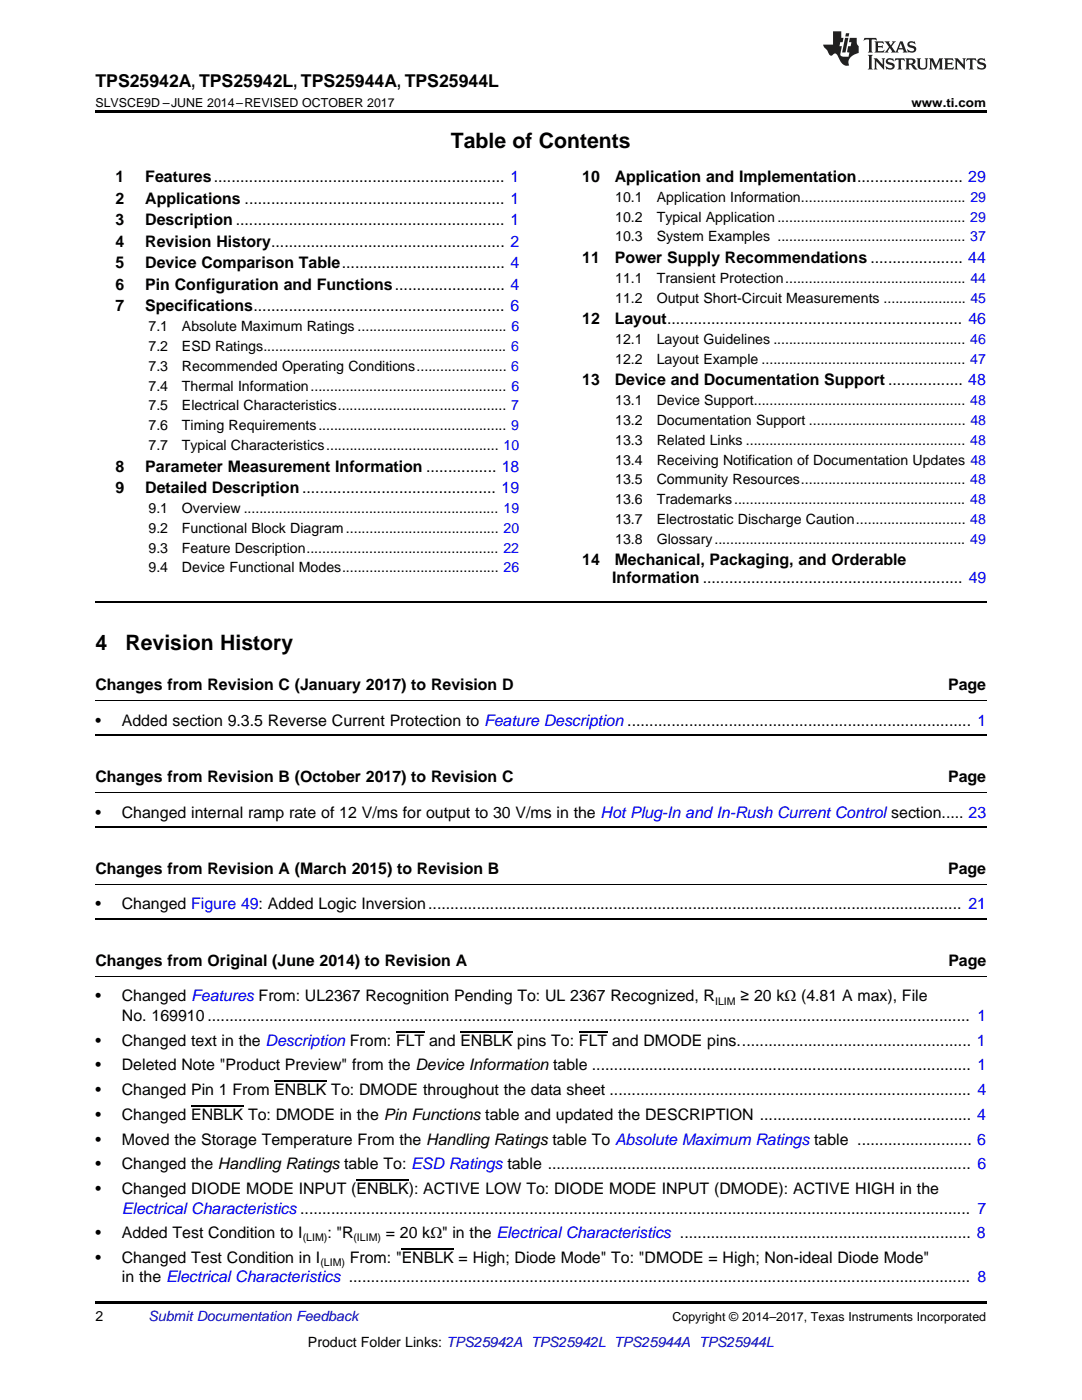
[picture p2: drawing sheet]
<svg xmlns="http://www.w3.org/2000/svg" width="216mm" height="279mm" viewBox="0 0 216 279" stroke-linecap="round" stroke-linejoin="round" font-family="sans-serif">
<defs><g id="words">
<g font-size="4.2">
<text x="90" y="29.6">Table of Contents</text>
<text x="19" y="129.6">4</text>
<text x="25" y="129.6">Revision History</text>
</g>
<text font-size="3.5" x="19" y="17.3">TPS25942A, TPS25942L, TPS25944A, TPS25944L</text>
<g font-size="3.2">
<text x="23" y="36.3">1</text>
<text x="23" y="40.6">2</text>
<text x="29" y="36.3">Features.................................................................. 1</text>
<text x="29" y="40.6">Applications ........................................................... 1</text>
<text x="116.2" y="36.3">10</text>
<text x="122.7" y="36.3">Application and Implementation........................ 29</text>
<text x="23" y="44.9">3</text>
<text x="29" y="44.9">Description ............................................................. 1</text>
<text x="23" y="49.2">4</text>
<text x="23" y="53.6">5</text>
<text x="29" y="49.2">Revision History..................................................... 2</text>
<text x="29" y="53.6">Device Comparison Table..................................... 4</text>
<text x="116.2" y="52.5">11</text>
<text x="122.7" y="52.5">Power Supply Recommendations ..................... 44</text>
<text x="23" y="57.9">6</text>
<text x="29" y="57.9">Pin Configuration and Functions......................... 4</text>
<text x="23" y="62.2">7</text>
<text x="29" y="62.2">Specifications......................................................... 6</text>
<text x="116.2" y="64.7">12</text>
<text x="122.7" y="64.7">Layout................................................................... 46</text>
<text x="116.2" y="76.9">13</text>
<text x="122.7" y="76.9">Device and Documentation Support ................. 48</text>
<text x="23" y="94.1">8</text>
<text x="29" y="94.1">Parameter Measurement Information ................ 18</text>
<text x="23" y="98.4">9</text>
<text x="29" y="98.4">Detailed Description............................................ 19</text>
<text x="116.2" y="112.8">14</text>
<text x="122.7" y="112.8">Mechanical, Packaging, and Orderable</text>
<text x="122.2" y="116.3">Information ........................................................... 49</text>
<text x="19" y="137.8">Changes from Revision C (January 2017) to Revision D</text>
<text x="189.2" y="137.8">Page</text>
<text x="19" y="144.8">•</text>
<text x="24.3" y="144.8">Added section 9.3.5 Reverse Current Protection to Feature Description .............................................................................. 1</text>
<text x="19" y="156.1">Changes from Revision B (October 2017) to Revision C</text>
<text x="189.2" y="156.1">Page</text>
<text x="19" y="163.2">•</text>
<text x="24.3" y="163.2">Changed internal ramp rate of 12 V/ms for output to 30 V/ms in the Hot Plug-In and In-Rush Current Control section..... 23</text>
<text x="19" y="174.4">Changes from Revision A (March 2015) to Revision B</text>
<text x="189.2" y="174.4">Page</text>
<text x="19" y="181.5">•</text>
<text x="24.3" y="181.5">Changed Figure 49: Added Logic Inversion......................................................................................................................... 21</text>
<text x="19" y="192.8">Changes from Original (June 2014) to Revision A</text>
<text x="189.2" y="192.8">Page</text>
<text x="19" y="199.8">•</text>
<text x="24.3" y="199.8">Changed Features From: UL2367 Recognition Pending To: UL 2367 Recognized, R</text>
<text x="24.3" y="203.7">No. 169910 ............................................................................................................................................................................. 1</text>
<text x="147.7" y="199.8">≥ 20 kΩ (4.81 A max), File</text>
<text x="19" y="208.7">•</text>
<text x="24.3" y="208.7">Changed text in the Description From: FLT and ENBLK pins To: FLT and DMODE pins..................................................... 1</text>
<text x="19" y="213.6">•</text>
<text x="24.3" y="213.6">Deleted Note &quot;Product Preview&quot; from the Device Information table ...................................................................................... 1</text>
<text x="19" y="218.5">•</text>
<text x="24.3" y="218.5">Changed Pin 1 From ENBLK To: DMODE throughout the data sheet .................................................................................. 4</text>
<text x="19" y="223.5">•</text>
<text x="24.3" y="223.5">Changed ENBLK To: DMODE in the Pin Functions table and updated the DESCRIPTION ................................................ 4</text>
<text x="19" y="228.4">•</text>
<text x="19" y="233.4">•</text>
<text x="24.3" y="228.4">Moved the Storage Temperature From the Handling Ratings table To Absolute Maximum Ratings table .......................... 6</text>
<text x="24.3" y="233.4">Changed the Handling Ratings table To: ESD Ratings table ................................................................................................ 6</text>
<text x="19" y="238.3">•</text>
<text x="24.3" y="238.3">Changed DIODE MODE INPUT (ENBLK): ACTIVE LOW To: DIODE MODE INPUT (DMODE): ACTIVE HIGH in the</text>
<text x="19" y="247.1">•</text>
<text x="24.3" y="247.1">Added Test Condition to I</text>
<text x="65.3" y="247.1">: &quot;R</text>
<text x="77" y="247.1">= 20 kΩ&quot; in the Electrical Characteristics .................................................................. 8</text>
<text x="19" y="252.1">•</text>
<text x="24.3" y="252.1">Changed Test Condition in I</text>
<text x="24.3" y="255.9">in the Electrical Characteristics ............................................................................................................................................. 8</text>
<text x="69.8" y="252.1">From: &quot;ENBLK = High; Diode Mode&quot; To: &quot;DMODE = High; Non-ideal Diode Mode&quot;</text>
</g>
<text font-size="3.2" fill="#00f" x="24.3" y="242.2">Electrical Characteristics ........................................................................................................................................................ 7</text>
<g font-size="2.8">
<text x="122.8" y="40.3">10.1</text>
<text x="131" y="40.3">Application Information.......................................... 29</text>
<text x="122.8" y="44.2">10.2</text>
<text x="131" y="44.2">Typical Application ................................................ 29</text>
<text x="122.8" y="48.2">10.3</text>
<text x="131" y="48.2">System Examples ................................................ 37</text>
<text x="122.8" y="56.4">11.1</text>
<text x="131" y="56.4">Transient Protection.............................................. 44</text>
<text x="122.8" y="60.4">11.2</text>
<text x="131" y="60.4">Output Short-Circuit Measurements ..................... 45</text>
<text x="29.6" y="66.1">7.1</text>
<text x="29.6" y="70.1">7.2</text>
<text x="36.3" y="66.1">Absolute Maximum Ratings ...................................... 6</text>
<text x="36.3" y="70.1">ESD Ratings.............................................................. 6</text>
<text x="122.8" y="68.7">12.1</text>
<text x="131" y="68.7">Layout Guidelines ................................................. 46</text>
<text x="29.6" y="74">7.3</text>
<text x="29.6" y="78">7.4</text>
<text x="36.3" y="74">Recommended Operating Conditions....................... 6</text>
<text x="36.3" y="78">Thermal Information.................................................. 6</text>
<text x="122.8" y="72.6">12.2</text>
<text x="131" y="72.6">Layout Example .................................................... 47</text>
<text x="29.6" y="81.9">7.5</text>
<text x="36.3" y="81.9">Electrical Characteristics........................................... 7</text>
<text x="122.8" y="80.9">13.1</text>
<text x="131" y="80.9">Device Support...................................................... 48</text>
<text x="29.6" y="85.9">7.6</text>
<text x="29.6" y="89.8">7.7</text>
<text x="36.3" y="85.9">Timing Requirements................................................ 9</text>
<text x="36.3" y="89.8">Typical Characteristics............................................ 10</text>
<text x="122.8" y="84.8">13.2</text>
<text x="122.8" y="88.8">13.3</text>
<text x="131" y="84.8">Documentation Support ........................................ 48</text>
<text x="131" y="88.8">Related Links ........................................................ 48</text>
<text x="122.8" y="92.7">13.4</text>
<text x="131" y="92.7">Receiving Notification of Documentation Updates 48</text>
<text x="122.8" y="96.7">13.5</text>
<text x="122.8" y="100.6">13.6</text>
<text x="131" y="96.7">Community Resources.......................................... 48</text>
<text x="131" y="100.6">Trademarks........................................................... 48</text>
<text x="29.6" y="102.4">9.1</text>
<text x="29.6" y="106.3">9.2</text>
<text x="36.3" y="102.4">Overview ................................................................. 19</text>
<text x="36.3" y="106.3">Functional Block Diagram....................................... 20</text>
<text x="122.8" y="104.6">13.7</text>
<text x="131" y="104.6">Electrostatic Discharge Caution............................ 48</text>
<text x="29.6" y="110.3">9.3</text>
<text x="36.3" y="110.3">Feature Description................................................. 22</text>
<text x="122.8" y="108.5">13.8</text>
<text x="131" y="108.5">Glossary................................................................ 49</text>
<text x="29.6" y="114.2">9.4</text>
<text x="36.3" y="114.2">Device Functional Modes........................................ 26</text>
<text x="19" y="263.6">2</text>
<text x="61.5" y="268.9">Product Folder Links: TPS25942A TPS25942L TPS25944A TPS25944L</text>
</g>
<text font-size="2.8" fill="#0000c8" x="29.6" y="263.6">Submit Documentation Feedback</text>
<g font-size="2.5">
<text x="19" y="21.4">SLVSCE9D –JUNE 2014–REVISED OCTOBER 2017</text>
<text x="181.9" y="21.4">www.ti.com</text>
<text x="134.2" y="263.6">Copyright © 2014–2017, Texas Instruments Incorporated</text>
</g>
<g font-size="2.1">
<text x="142.7" y="200.5">ILIM</text>
<text x="60.4" y="247.8">(LIM)</text>
<text x="70.5" y="247.8">(ILIM)</text>
<text x="63.9" y="252.7">(LIM)</text>
</g>
</g></defs>
<path d="M19 22h177.8v.5h-177.8zM19 259.7h177.8v.5h-177.8z" fill="#000"/>
<path d="M19 139.8h177.8M19 158.2h177.8M19 176.5h177.8M19 194.9h177.8" fill="none" stroke="#000" stroke-width=".2"/>
<path d="M19 120.1h177.8M19 146.8h177.8M19 165.1h177.8M19 183.4h177.8" fill="none" stroke="#000" stroke-width=".35"/>
<g fill="#231f20">
<path d="M172.5 7.6l-.1 .5 .4-.2h.6v.1v2.1l-.2 .4h.9l-.2-.4v-2.1l.1-.1h.5l.5 .2-.2-.5zM174.5 8.3l.2 .3v1.5l-.2 .4h1.8l.2-.6a1.04 1.04 0 0 1-1.3 .2v-.7h.6l.3 .2v-.6l-.3 .2h-.6v-.6l.8-.1 .4 .3-.2-.5zM176.5 8.3l.9 1.1-.9 1.1h.8l-.2-.2 .4-.7 .5 .7-.2 .2h1.5l-.2-.2 .2-.4h.9l.1 .4-.2 .2h1l-.3-.3-.7-1.9h-.5l-.9 2-.8-1 .9-1h-.8l.1 .3-.4 .5-.3-.6 .1-.2zM179.7 8.6l.4 1h-.7zM181.3 8.4a.63 .63 0 0 0-.2 .7 .63 .63 0 0 0 .6 .4l.6 .2 .1 .2a.75 .75 0 0 1-.7 .4 .75 .75 0 0 1-.6-.5l.1 .7 .1-.1a1.11 1.11 0 0 0 1.5-.6 1.13 1.13 0 0 0-1.2-.8l-.1-.4a1.04 1.04 0 0 1 1.2 .2l-.2-.5-.2 .1-.4-.2zM173.2 10.9l.2 .4v2.2l-.2 .4h1l-.3-.4v-2.2l.3-.4zM174.3 11.6l.3 .4v1.5l-.3 .4h.8l-.2-.4v-1.3l1.5 1.7v-1.9l.2-.4h-.7l.2 .4v.9l-1.1-1.3zM177 11.8a.62 .62 0 0 0-.2 .7 .62 .62 0 0 0 .6 .4l.6 .1 .1 .3a.76 .76 0 0 1-.7 .3 .76 .76 0 0 1-.7-.4l.2 .7 .1-.1a1.11 1.11 0 0 0 1.5-.6 1.13 1.13 0 0 0-1.2-.8l-.1-.4a1.04 1.04 0 0 1 1.2 .2l-.2-.6-.2 .1-.5-.1zM178.7 11.6l-.2 .6a.61 .61 0 0 1 .8-.3v1.6l-.2 .4h.9l-.2-.4v-1.6a.63 .63 0 0 1 .7 .3l-.1-.6zM180.6 11.6l.3 .4v1.5l-.3 .4h1l-.2-.2-.1-.8 .6 .2a.76 .76 0 0 0 1.2 .7l-1-1a.58 .58 0 0 0 .6-.5 .58 .58 0 0 0-.5-.6zM181.4 11.9h.1a.45 .45 0 0 1 .5 .1 .45 .45 0 0 1 .1 .5l-.8 .2zM182.9 11.6l.2 .2a2.17 2.17 0 0 0 .3 1.9 .99 .99 0 0 0 1.6-.6v-1.1l.2-.4h-.7l.2 .2a1.92 1.92 0 0 1-.2 1.8 .6 .6 0 0 1-.9-.5v-1.1l.2-.4zM185.4 11.6l.2 .4v1.5l-.2 .4h.7l-.2-.4v-1.4l.8 1.8 .8-1.8v1.4l-.2 .4h.9l-.2-.4v-1.5l.2-.4h-.8l-.6 1.5-.6-1.5zM188.4 11.6l.2 .4v1.5l-.2 .4h1.8l.1-.6a1.04 1.04 0 0 1-1.2 .1v-.6h.5l.4 .2v-.6l-.4 .2h-.5v-.7h.8l.3 .3-.1-.6zM190.5 11.6l.2 .4v1.5l-.2 .4h.7l-.2-.4v-1.3l1.5 1.7v-1.9l.2-.4h-.7l.2 .4v.9l-1.1-1.3zM192.9 11.6l-.1 .6a.61 .61 0 0 1 .7-.3l.1 1.6-.3 .4h1l-.3-.4 .1-1.6a.63 .63 0 0 1 .7 .3l-.1-.6zM195.2 11.8a.62 .62 0 0 0-.2 .7 .62 .62 0 0 0 .6 .4l.6 .1 .1 .3a.76 .76 0 0 1-.7 .3 .76 .76 0 0 1-.6-.4l.1 .7 .1-.1a1.11 1.11 0 0 0 1.6-.6 1.13 1.13 0 0 0-1.3-.8l-.1-.4a1.04 1.04 0 0 1 1.2 .2l-.1-.6-.2 .1-.5-.1z"/>
<path d="M166.2 6.3v2.6h-1.9v.4l.8 .9a.91 .91 0 0 0 1 .8 .56 .56 0 0 1 .5-.3 .56 .56 0 0 1 .5 .3l.4 .8a1.53 1.53 0 0 0 1.9 1.2 1.54 1.54 0 0 1 1-2.1l.9-.3v-1.4a1.52 1.52 0 0 1-.4-1.6h-1.3l-.2 .8h.5l-.2 .8h-.5l-.1 1v.2l.4 .1-.2 .8a1.93 1.93 0 0 1-1.6-.3l.3-1.8h-.5l.2-.8h.4l.2-.8h-.4v-1.3zM168.6 7.6l-.6 2.9h.7l.6-2.9zM168.8 6.6l-.1 .7h.6l.2-.7z"/>
</g>
<path d="M54.8 215.8h10.4M79 205.9h5.7M91.9 205.9h10.4M115.5 205.9h5.7M38.1 220.7h10.4M71.2 235.5h10.4M80.2 249.3h10.4" fill="none" stroke="#000" stroke-width=".21"/>
<use href="#words"/>
</svg>
